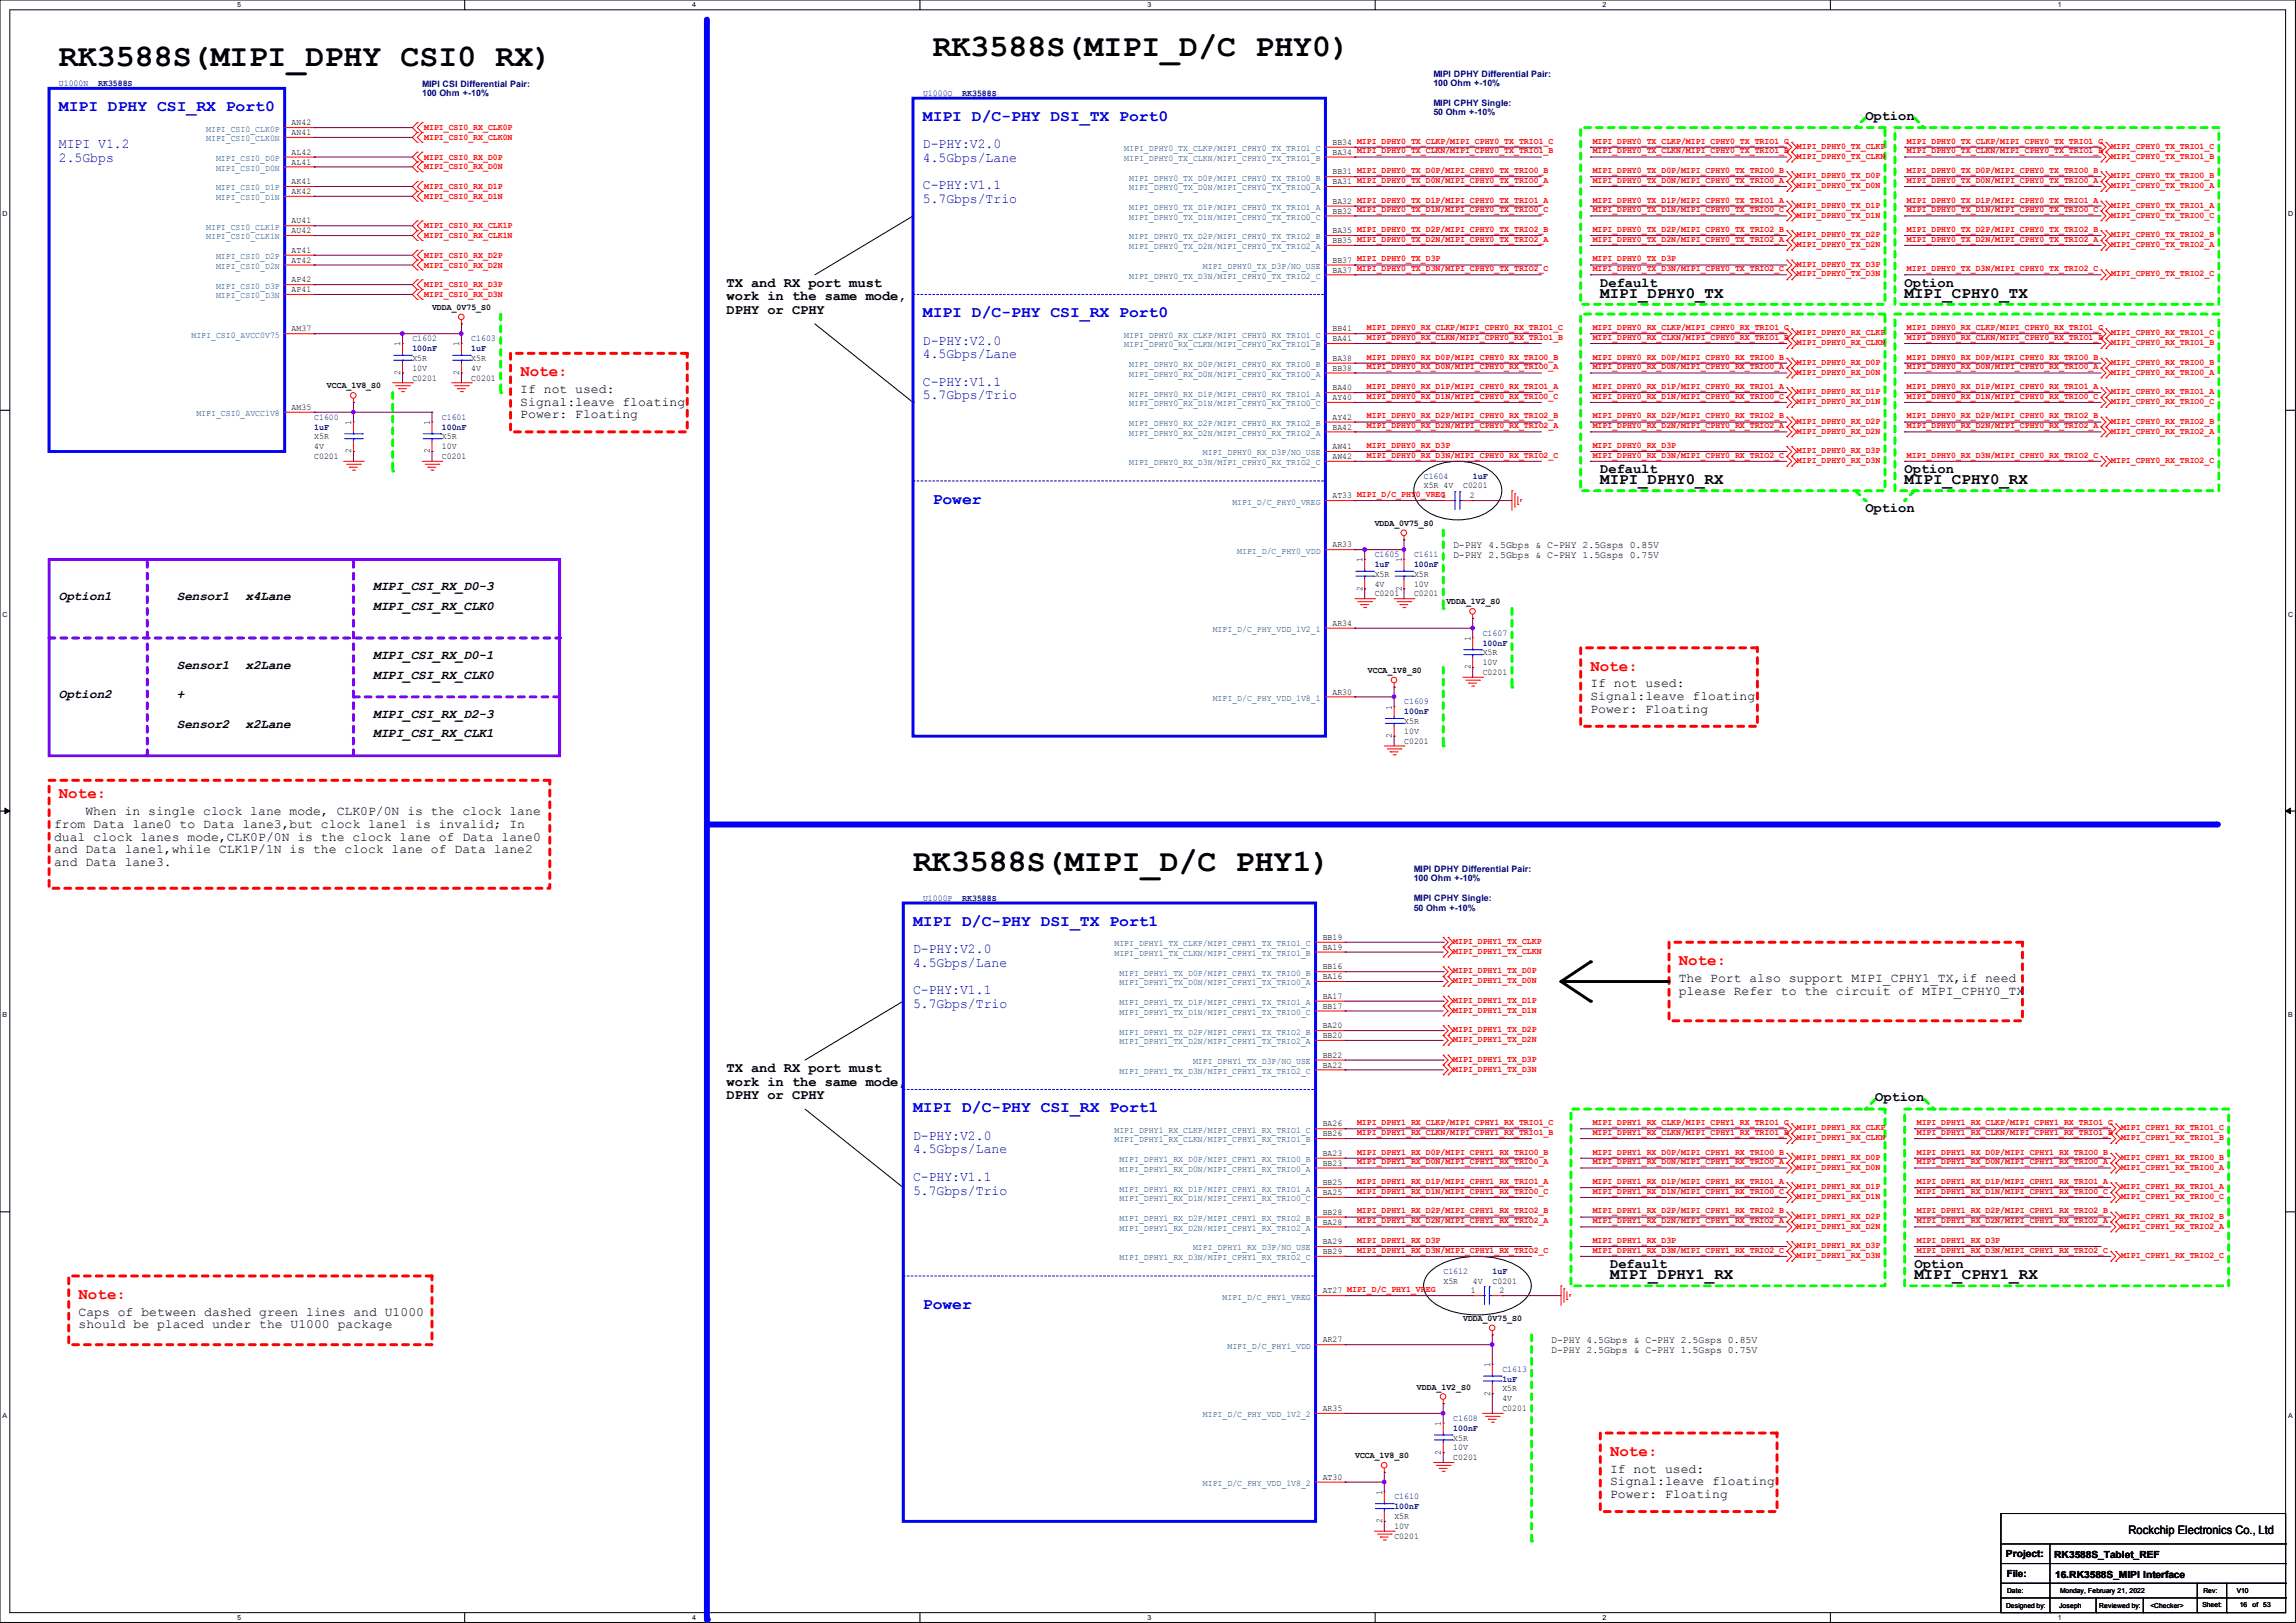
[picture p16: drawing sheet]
<svg xmlns="http://www.w3.org/2000/svg" width="297mm" height="210mm" viewBox="0 0 297 210" stroke-linecap="round" stroke-linejoin="round" font-family="sans-serif">
<defs><g id="words">
<g font-size="4.1">
<text x="7.6" y="8.5">RK3588S(MIPI_DPHY CSI0 RX)</text>
<text x="120.6" y="7.2">RK3588S(MIPI_D/C PHY0)</text>
<text x="118.1" y="112.7">RK3588S(MIPI_D/C PHY1)</text>
</g>
<g font-size="2" fill="#00f">
<text x="7.6" y="14.4">MIPI DPHY CSI_RX Port0</text>
<text x="119.4" y="15.7">MIPI D/C-PHY DSI_TX Port0</text>
<text x="119.4" y="41.1">MIPI D/C-PHY CSI_RX Port0</text>
<text x="120.6" y="65.2">Power</text>
<text x="118.1" y="119.8">MIPI D/C-PHY DSI_TX Port1</text>
<text x="118.1" y="143.9">MIPI D/C-PHY CSI_RX Port1</text>
<text x="119.4" y="169.3">Power</text>
</g>
<g font-size="2">
<text x="207" y="38.5">MIPI_DPHY0_TX</text>
<text x="246.4" y="38.5">MIPI_CPHY0_TX</text>
<text x="207" y="62.7">MIPI_DPHY0_RX</text>
<text x="246.4" y="62.7">MIPI_CPHY0_RX</text>
<text x="208.3" y="165.5">MIPI_DPHY1_RX</text>
<text x="247.6" y="165.5">MIPI_CPHY1_RX</text>
</g>
<g font-size="2" fill="#f00">
<text x="67.3" y="48.7">Note:</text>
<text x="205.7" y="86.8">Note:</text>
<text x="7.6" y="103.3">Note:</text>
<text x="217.2" y="124.9">Note:</text>
<text x="10.2" y="168.1">Note:</text>
<text x="208.3" y="188.4">Note:</text>
</g>
<g font-size="1.8">
<text x="241.3" y="15.5">Option</text>
<text x="94" y="37.1">TX and RX port must</text>
<text x="94" y="38.9">work in the same mode,</text>
<text x="94" y="40.6">DPHY or CPHY</text>
<text x="207" y="37.1">Default</text>
<text x="246.4" y="37.1">Option</text>
<text x="207" y="61.2">Default</text>
<text x="246.4" y="61.2">Option</text>
<text x="241.3" y="66.3">Option</text>
<text x="94" y="138.7">TX and RX port must</text>
<text x="94" y="140.5">work in the same mode,</text>
<text x="94" y="142.2">DPHY or CPHY</text>
<text x="242.6" y="142.5">Option</text>
<text x="208.3" y="164.1">Default</text>
<text x="247.6" y="164.1">Option</text>
</g>
<g font-size="1.8" fill="#00f">
<text x="7.6" y="19.2">MIPI V1.2</text>
<text x="7.6" y="21">2.5Gbps</text>
<text x="119.4" y="19.2">D-PHY:V2.0</text>
<text x="119.4" y="21">4.5Gbps/Lane</text>
<text x="119.4" y="24.5">C-PHY:V1.1</text>
<text x="119.4" y="26.3">5.7Gbps/Trio</text>
<text x="119.4" y="44.6">D-PHY:V2.0</text>
<text x="119.4" y="46.4">4.5Gbps/Lane</text>
<text x="119.4" y="49.9">C-PHY:V1.1</text>
<text x="119.4" y="51.7">5.7Gbps/Trio</text>
<text x="118.1" y="123.3">D-PHY:V2.0</text>
<text x="118.1" y="125.1">4.5Gbps/Lane</text>
<text x="118.1" y="128.7">C-PHY:V1.1</text>
<text x="118.1" y="130.4">5.7Gbps/Trio</text>
<text x="118.1" y="147.4">D-PHY:V2.0</text>
<text x="118.1" y="149.2">4.5Gbps/Lane</text>
<text x="118.1" y="152.8">C-PHY:V1.1</text>
<text x="118.1" y="154.6">5.7Gbps/Trio</text>
</g>
<g font-size="1.7">
<text x="67.3" y="50.8">If not used:</text>
<text x="67.3" y="52.5">Signal:leave floating</text>
<text x="67.3" y="54.1">Power: Floating</text>
<text x="7.6" y="77.6">Option1</text>
<text x="22.9" y="77.6">Sensor1</text>
<text x="31.7" y="77.6">x4Lane</text>
<text x="48.3" y="76.4">MIPI_CSI_RX_D0-3</text>
<text x="48.3" y="78.9">MIPI_CSI_RX_CLK0</text>
<text x="22.9" y="86.5">Sensor1</text>
<text x="31.7" y="86.5">x2Lane</text>
<text x="48.3" y="85.3">MIPI_CSI_RX_D0-1</text>
<text x="48.3" y="87.8">MIPI_CSI_RX_CLK0</text>
<text x="205.7" y="88.9">If not used:</text>
<text x="7.6" y="90.3">Option2</text>
<text x="22.9" y="90.3">+</text>
<text x="22.9" y="94.1">Sensor2</text>
<text x="31.7" y="94.1">x2Lane</text>
<text x="48.3" y="92.9">MIPI_CSI_RX_D2-3</text>
<text x="48.3" y="95.4">MIPI_CSI_RX_CLK1</text>
<text x="205.7" y="90.6">Signal:leave floating</text>
<text x="205.7" y="92.2">Power: Floating</text>
<text x="7" y="107.1">from Data lane0 to Data lane3,but clock lane1 is invalid; In</text>
<text x="11" y="105.5">When in single clock lane mode, CLK0P/0N is the clock lane</text>
<text x="7" y="108.8">dual clock lanes mode,CLK0P/0N is the clock lane of Data lane0</text>
<text x="7" y="110.4">and Data lane1,while CLK1P/1N is the clock lane of Data lane2</text>
<text x="7" y="112.1">and Data lane3.</text>
<text x="217.2" y="127">The Port also support MIPI_CPHY1_TX,if need</text>
<text x="217.2" y="128.7">please Refer to the circuit of MIPI_CPHY0_TX</text>
<text x="10.2" y="170.2">Caps of between dashed green lines and U1000</text>
<text x="10.2" y="171.9">should be placed under the U1000 package</text>
<text x="208.3" y="190.5">If not used:</text>
<text x="208.3" y="192.2">Signal:leave floating</text>
<text x="208.3" y="193.8">Power: Floating</text>
</g>
<text font-size="1.5" x="275.3" y="198.5">Rockchip Electronics Co., Ltd</text>
<g font-size="1.3">
<text x="188" y="70.9">D-PHY 4.5Gbps &amp; C-PHY 2.5Gsps 0.85V</text>
<text x="188" y="72.2">D-PHY 2.5Gbps &amp; C-PHY 1.5Gsps 0.75V</text>
<text x="200.7" y="173.8">D-PHY 4.5Gbps &amp; C-PHY 2.5Gsps 0.85V</text>
<text x="200.7" y="175">D-PHY 2.5Gbps &amp; C-PHY 1.5Gsps 0.75V</text>
<text x="259.5" y="201.5">Project:</text>
<text x="265.7" y="201.6">RK3588S_Tablet_REF</text>
<text x="259.6" y="204">File:</text>
<text x="265.8" y="204.1">16.RK3588S_MIPI Interface</text>
</g>
<g font-size="1.1" fill="#000080">
<text x="7.6" y="11.1">U1000N</text>
<text x="12.7" y="11.1">RK3588S</text>
<text x="54.6" y="11.2">MIPI CSI Differential Pair:</text>
<text x="185.4" y="9.9">MIPI DPHY Differential Pair:</text>
<text x="185.4" y="11.1">100 Ohm +-10%</text>
<text x="54.6" y="12.4">100 Ohm +-10%</text>
<text x="119.4" y="12.4">U1000O</text>
<text x="124.5" y="12.4">RK3588S</text>
<text x="185.4" y="13.8">MIPI CPHY Single:</text>
<text x="185.4" y="14.9">50 Ohm +-10%</text>
<text x="53.3" y="44.2">C1602</text>
<text x="53.3" y="45.4">100nF</text>
<text x="61" y="44.2">C1603</text>
<text x="61" y="45.4">1uF</text>
<text x="40.6" y="54.3">C1600</text>
<text x="40.6" y="55.6">1uF</text>
<text x="57.2" y="54.3">C1601</text>
<text x="57.2" y="55.6">100nF</text>
<text x="184.2" y="61.9">C1604</text>
<text x="190.5" y="61.9">1uF</text>
<text x="177.8" y="72.1">C1605</text>
<text x="177.8" y="73.4">1uF</text>
<text x="182.9" y="72.1">C1611</text>
<text x="182.9" y="73.4">100nF</text>
<text x="191.8" y="82.3">C1607</text>
<text x="191.8" y="83.5">100nF</text>
<text x="181.6" y="91.1">C1609</text>
<text x="181.6" y="92.4">100nF</text>
<text x="182.9" y="112.8">MIPI DPHY Differential Pair:</text>
<text x="119.4" y="116.5">U1000P</text>
<text x="124.5" y="116.5">RK3588S</text>
<text x="182.9" y="116.6">MIPI CPHY Single:</text>
<text x="182.9" y="117.8">50 Ohm +-10%</text>
<text x="182.9" y="114">100 Ohm +-10%</text>
<text x="186.7" y="164.8">C1612</text>
<text x="193.1" y="164.8">1uF</text>
<text x="194.3" y="177.5">C1613</text>
<text x="194.3" y="178.8">1uF</text>
<text x="188" y="183.9">C1608</text>
<text x="188" y="185.1">100nF</text>
<text x="180.4" y="194">C1610</text>
<text x="180.4" y="195.3">100nF</text>
</g>
<g font-size="1.1" fill="#004080">
<text x="26.7" y="17">MIPI_CSI0_CLK0P</text>
<text x="26.7" y="18.3">MIPI_CSI0_CLK0N</text>
<text x="27.9" y="20.8">MIPI_CSI0_D0P</text>
<text x="27.9" y="22.1">MIPI_CSI0_D0N</text>
<text x="145.4" y="19.6">MIPI_DPHY0_TX_CLKP/MIPI_CPHY0_TX_TRIO1_C</text>
<text x="145.4" y="20.8">MIPI_DPHY0_TX_CLKN/MIPI_CPHY0_TX_TRIO1_B</text>
<text x="146.1" y="23.4">MIPI_DPHY0_TX_D0P/MIPI_CPHY0_TX_TRIO0_B</text>
<text x="26.7" y="29.7">MIPI_CSI0_CLK1P</text>
<text x="27.9" y="24.6">MIPI_CSI0_D1P</text>
<text x="27.9" y="25.9">MIPI_CSI0_D1N</text>
<text x="146.1" y="24.6">MIPI_DPHY0_TX_D0N/MIPI_CPHY0_TX_TRIO0_A</text>
<text x="146.1" y="27.2">MIPI_DPHY0_TX_D1P/MIPI_CPHY0_TX_TRIO1_A</text>
<text x="146.1" y="28.4">MIPI_DPHY0_TX_D1N/MIPI_CPHY0_TX_TRIO0_C</text>
<text x="26.7" y="31">MIPI_CSI0_CLK1N</text>
<text x="27.9" y="33.5">MIPI_CSI0_D2P</text>
<text x="27.9" y="34.8">MIPI_CSI0_D2N</text>
<text x="146.1" y="31">MIPI_DPHY0_TX_D2P/MIPI_CPHY0_TX_TRIO2_B</text>
<text x="146.1" y="32.3">MIPI_DPHY0_TX_D2N/MIPI_CPHY0_TX_TRIO2_A</text>
<text x="155.6" y="34.8">MIPI_DPHY0_TX_D3P/NO_USE</text>
<text x="27.9" y="37.3">MIPI_CSI0_D3P</text>
<text x="27.9" y="38.6">MIPI_CSI0_D3N</text>
<text x="146.1" y="36.1">MIPI_DPHY0_TX_D3N/MIPI_CPHY0_TX_TRIO2_C</text>
<text x="24.8" y="43.7">MIPI_CSI0_AVCC0V75</text>
<text x="145.4" y="43.7">MIPI_DPHY0_RX_CLKP/MIPI_CPHY0_RX_TRIO1_C</text>
<text x="145.4" y="45">MIPI_DPHY0_RX_CLKN/MIPI_CPHY0_RX_TRIO1_B</text>
<text x="146.1" y="47.5">MIPI_DPHY0_RX_D0P/MIPI_CPHY0_RX_TRIO0_B</text>
<text x="25.4" y="53.8">MIPI_CSI0_AVCC1V8</text>
<text x="146.1" y="48.8">MIPI_DPHY0_RX_D0N/MIPI_CPHY0_RX_TRIO0_A</text>
<text x="146.1" y="51.3">MIPI_DPHY0_RX_D1P/MIPI_CPHY0_RX_TRIO1_A</text>
<text x="146.1" y="52.6">MIPI_DPHY0_RX_D1N/MIPI_CPHY0_RX_TRIO0_C</text>
<text x="146.1" y="55.1">MIPI_DPHY0_RX_D2P/MIPI_CPHY0_RX_TRIO2_B</text>
<text x="146.1" y="56.4">MIPI_DPHY0_RX_D2N/MIPI_CPHY0_RX_TRIO2_A</text>
<text x="155.6" y="58.9">MIPI_DPHY0_RX_D3P/NO_USE</text>
<text x="146.1" y="60.2">MIPI_DPHY0_RX_D3N/MIPI_CPHY0_RX_TRIO2_C</text>
<text x="159.4" y="65.3">MIPI_D/C_PHY0_VREG</text>
<text x="160" y="71.6">MIPI_D/C_PHY0_VDD</text>
<text x="156.9" y="81.8">MIPI_D/C_PHY_VDD_1V2_1</text>
<text x="156.9" y="90.7">MIPI_D/C_PHY_VDD_1V8_1</text>
<text x="144.2" y="123.7">MIPI_DPHY1_TX_CLKN/MIPI_CPHY1_TX_TRIO1_B</text>
<text x="144.2" y="122.4">MIPI_DPHY1_TX_CLKP/MIPI_CPHY1_TX_TRIO1_C</text>
<text x="144.8" y="127.5">MIPI_DPHY1_TX_D0N/MIPI_CPHY1_TX_TRIO0_A</text>
<text x="144.8" y="126.2">MIPI_DPHY1_TX_D0P/MIPI_CPHY1_TX_TRIO0_B</text>
<text x="144.8" y="131.3">MIPI_DPHY1_TX_D1N/MIPI_CPHY1_TX_TRIO0_C</text>
<text x="144.8" y="130">MIPI_DPHY1_TX_D1P/MIPI_CPHY1_TX_TRIO1_A</text>
<text x="144.8" y="135.1">MIPI_DPHY1_TX_D2N/MIPI_CPHY1_TX_TRIO2_A</text>
<text x="144.8" y="133.9">MIPI_DPHY1_TX_D2P/MIPI_CPHY1_TX_TRIO2_B</text>
<text x="154.3" y="137.7">MIPI_DPHY1_TX_D3P/NO_USE</text>
<text x="144.8" y="138.9">MIPI_DPHY1_TX_D3N/MIPI_CPHY1_TX_TRIO2_C</text>
<text x="144.2" y="147.8">MIPI_DPHY1_RX_CLKN/MIPI_CPHY1_RX_TRIO1_B</text>
<text x="144.2" y="146.6">MIPI_DPHY1_RX_CLKP/MIPI_CPHY1_RX_TRIO1_C</text>
<text x="144.8" y="150.4">MIPI_DPHY1_RX_D0P/MIPI_CPHY1_RX_TRIO0_B</text>
<text x="144.8" y="155.4">MIPI_DPHY1_RX_D1N/MIPI_CPHY1_RX_TRIO0_C</text>
<text x="144.8" y="154.2">MIPI_DPHY1_RX_D1P/MIPI_CPHY1_RX_TRIO1_A</text>
<text x="144.8" y="151.6">MIPI_DPHY1_RX_D0N/MIPI_CPHY1_RX_TRIO0_A</text>
<text x="144.8" y="159.3">MIPI_DPHY1_RX_D2N/MIPI_CPHY1_RX_TRIO2_A</text>
<text x="144.8" y="158">MIPI_DPHY1_RX_D2P/MIPI_CPHY1_RX_TRIO2_B</text>
<text x="154.3" y="161.8">MIPI_DPHY1_RX_D3P/NO_USE</text>
<text x="144.8" y="163.1">MIPI_DPHY1_RX_D3N/MIPI_CPHY1_RX_TRIO2_C</text>
<text x="158.1" y="168.1">MIPI_D/C_PHY1_VREG</text>
<text x="158.8" y="174.5">MIPI_D/C_PHY1_VDD</text>
<text x="155.6" y="183.4">MIPI_D/C_PHY_VDD_1V2_2</text>
<text x="155.6" y="192.3">MIPI_D/C_PHY_VDD_1V8_2</text>
</g>
<g font-size="1.1">
<text x="37.7" y="16.2">AN42</text>
<text x="37.7" y="17.5">AN41</text>
<text x="37.7" y="20">AL42</text>
<text x="37.7" y="21.3">AL41</text>
<text x="37.7" y="23.8">AK41</text>
<text x="172.4" y="18.8">BB34 MIPI_DPHY0_TX_CLKP/MIPI_CPHY0_TX_TRIO1_C</text>
<text x="172.4" y="20">BA34 MIPI_DPHY0_TX_CLKN/MIPI_CPHY0_TX_TRIO1_B</text>
<text x="172.4" y="22.6">BB31 MIPI_DPHY0_TX_D0P/MIPI_CPHY0_TX_TRIO0_B</text>
<text x="172.4" y="23.8">BA31 MIPI_DPHY0_TX_D0N/MIPI_CPHY0_TX_TRIO0_A</text>
<text x="37.7" y="25.1">AK42</text>
<text x="37.7" y="28.9">AU41</text>
<text x="172.4" y="26.4">BA32 MIPI_DPHY0_TX_D1P/MIPI_CPHY0_TX_TRIO1_A</text>
<text x="172.4" y="27.6">BB32 MIPI_DPHY0_TX_D1N/MIPI_CPHY0_TX_TRIO0_C</text>
<text x="37.7" y="30.2">AU42</text>
<text x="37.7" y="32.7">AT41</text>
<text x="37.7" y="34">AT42</text>
<text x="172.4" y="30.2">BA35 MIPI_DPHY0_TX_D2P/MIPI_CPHY0_TX_TRIO2_B</text>
<text x="172.4" y="31.5">BB35 MIPI_DPHY0_TX_D2N/MIPI_CPHY0_TX_TRIO2_A</text>
<text x="172.4" y="34">BB37 MIPI_DPHY0_TX_D3P</text>
<text x="172.4" y="35.3">BA37 MIPI_DPHY0_TX_D3N/MIPI_CPHY0_TX_TRIO2_C</text>
<text x="37.7" y="36.5">AP42</text>
<text x="37.7" y="37.8">AP41</text>
<text x="55.9" y="40.1">VDDA_0V75_S0</text>
<text x="37.7" y="42.9">AM37</text>
<text x="51.8" y="44.8" transform="rotate(-90 51.8 44.8)">1</text>
<text x="53.3" y="46.7">X5R</text>
<text x="53.3" y="48">10V</text>
<text x="59.4" y="44.8" transform="rotate(-90 59.4 44.8)">1</text>
<text x="61" y="46.7">X5R</text>
<text x="61" y="48">4V</text>
<text x="172.4" y="42.9">BB41</text>
<text x="172.4" y="44.2">BA41</text>
<text x="172.4" y="46.7">BA38</text>
<text x="172.4" y="48">BB38</text>
<text x="37.7" y="53">AM35</text>
<text x="42.3" y="50.2">VCCA_1V8_S0</text>
<text x="51.8" y="48.5" transform="rotate(-90 51.8 48.5)">2</text>
<text x="53.3" y="49.2">C0201</text>
<text x="59.4" y="48.5" transform="rotate(-90 59.4 48.5)">2</text>
<text x="61" y="49.2">C0201</text>
<text x="172.4" y="50.5">BA40</text>
<text x="172.4" y="51.8">AY40</text>
<text x="40.6" y="59.4">C0201</text>
<text x="40.6" y="56.9">X5R</text>
<text x="40.6" y="58.1">4V</text>
<text x="45.4" y="58.7" transform="rotate(-90 45.4 58.7)">2</text>
<text x="45.4" y="55" transform="rotate(-90 45.4 55)">1</text>
<text x="55.6" y="58.7" transform="rotate(-90 55.6 58.7)">2</text>
<text x="55.6" y="55" transform="rotate(-90 55.6 55)">1</text>
<text x="57.2" y="59.4">C0201</text>
<text x="57.2" y="56.9">X5R</text>
<text x="57.2" y="58.1">10V</text>
<text x="172.4" y="54.3">AY42</text>
<text x="172.4" y="55.6">BA42</text>
<text x="172.4" y="58.1">AW41</text>
<text x="172.4" y="59.4">AW42</text>
<text x="172.4" y="64.5">AT33 MIPI_D/C_PHY0_VREG1</text>
<text x="184.2" y="63.2">X5R 4V</text>
<text x="189.3" y="63.2">C0201</text>
<text x="190.1" y="64.5">2</text>
<text x="172.4" y="70.8">AR33</text>
<text x="177.8" y="68">VDDA_0V75_S0</text>
<text x="176.2" y="76.4" transform="rotate(-90 176.2 76.4)">2</text>
<text x="176.2" y="72.7" transform="rotate(-90 176.2 72.7)">1</text>
<text x="177.8" y="77.2">C0201</text>
<text x="177.8" y="74.6">X5R</text>
<text x="177.8" y="75.9">4V</text>
<text x="181.3" y="76.4" transform="rotate(-90 181.3 76.4)">2</text>
<text x="181.3" y="72.7" transform="rotate(-90 181.3 72.7)">1</text>
<text x="182.9" y="77.2">C0201</text>
<text x="182.9" y="74.6">X5R</text>
<text x="182.9" y="75.9">10V</text>
<text x="172.4" y="81">AR34</text>
<text x="187.1" y="78.2">VDDA_1V2_S0</text>
<text x="190.2" y="82.9" transform="rotate(-90 190.2 82.9)">1</text>
<text x="172.4" y="89.9">AR30</text>
<text x="176.9" y="87.1">VCCA_1V8_S0</text>
<text x="190.2" y="86.6" transform="rotate(-90 190.2 86.6)">2</text>
<text x="191.8" y="87.3">C0201</text>
<text x="191.8" y="84.8">X5R</text>
<text x="191.8" y="86.1">10V</text>
<text x="180" y="95.5" transform="rotate(-90 180 95.5)">2</text>
<text x="180" y="91.8" transform="rotate(-90 180 91.8)">1</text>
<text x="181.6" y="93.7">X5R</text>
<text x="181.6" y="95">10V</text>
<text x="181.6" y="96.2">C0201</text>
<text x="171.1" y="122.9">BA19</text>
<text x="171.1" y="121.6">BB19</text>
<text x="171.1" y="125.4">BB16</text>
<text x="171.1" y="126.7">BA16</text>
<text x="171.1" y="130.5">BB17</text>
<text x="171.1" y="129.2">BA17</text>
<text x="171.1" y="134.3">BB20</text>
<text x="171.1" y="133.1">BA20</text>
<text x="171.1" y="136.9">BB22</text>
<text x="171.1" y="138.1">BA22</text>
<text x="171.1" y="147">BB26</text>
<text x="171.1" y="145.8">BA26</text>
<text x="171.1" y="149.6">BA23</text>
<text x="171.1" y="154.6">BA25</text>
<text x="171.1" y="153.4">BB25</text>
<text x="171.1" y="150.8">BB23</text>
<text x="171.1" y="158.5">BA28</text>
<text x="171.1" y="157.2">BB28</text>
<text x="171.1" y="161">BA29</text>
<text x="171.1" y="167.3">AT27 MIPI_D/C_PHY1_VREG</text>
<text x="171.1" y="162.3">BB29</text>
<text x="186.7" y="166.1">X5R</text>
<text x="190.3" y="167.3">1</text>
<text x="190.5" y="166.1">4V</text>
<text x="193.1" y="166.1">C0201</text>
<text x="194" y="167.3">2</text>
<text x="171.1" y="173.7">AR27</text>
<text x="189.3" y="170.9">VDDA_0V75_S0</text>
<text x="183.3" y="179.8">VDDA_1V2_S0</text>
<text x="192.7" y="176.9" transform="rotate(-90 192.7 176.9)">1</text>
<text x="171.1" y="182.6">AR35</text>
<text x="186.4" y="184.5" transform="rotate(-90 186.4 184.5)">1</text>
<text x="192.7" y="180.6" transform="rotate(-90 192.7 180.6)">2</text>
<text x="194.3" y="182.6">C0201</text>
<text x="194.3" y="180">X5R</text>
<text x="194.3" y="181.3">4V</text>
<text x="171.1" y="191.5">AT30</text>
<text x="175.3" y="188.7">VCCA_1V8_S0</text>
<text x="186.4" y="188.2" transform="rotate(-90 186.4 188.2)">2</text>
<text x="188" y="188.9">C0201</text>
<text x="188" y="186.4">X5R</text>
<text x="188" y="187.7">10V</text>
<text x="178.8" y="197.1" transform="rotate(-90 178.8 197.1)">2</text>
<text x="178.8" y="193.4" transform="rotate(-90 178.8 193.4)">1</text>
<text x="180.4" y="196.6">X5R</text>
<text x="180.4" y="197.8">10V</text>
<text x="180.4" y="199.1">C0201</text>
</g>
<g font-size="1.1" fill="#f00">
<text x="54.9" y="16.8">MIPI_CSI0_RX_CLK0P</text>
<text x="54.9" y="18.1">MIPI_CSI0_RX_CLK0N</text>
<text x="54.9" y="20.7">MIPI_CSI0_RX_D0P</text>
<text x="54.9" y="21.9">MIPI_CSI0_RX_D0N</text>
<text x="206" y="18.6">MIPI_DPHY0_TX_CLKP/MIPI_CPHY0_TX_TRIO1_C</text>
<text x="206" y="19.9">MIPI_DPHY0_TX_CLKN/MIPI_CPHY0_TX_TRIO1_B</text>
<text x="206" y="22.4">MIPI_DPHY0_TX_D0P/MIPI_CPHY0_TX_TRIO0_B</text>
<text x="206" y="23.7">MIPI_DPHY0_TX_D0N/MIPI_CPHY0_TX_TRIO0_A</text>
<text x="232.4" y="23.1">MIPI_DPHY0_TX_D0P</text>
<text x="232.4" y="20.5">MIPI_DPHY0_TX_CLKN</text>
<text x="232.4" y="19.3">MIPI_DPHY0_TX_CLKP</text>
<text x="246.7" y="18.6">MIPI_DPHY0_TX_CLKP/MIPI_CPHY0_TX_TRIO1_C</text>
<text x="246.7" y="19.9">MIPI_DPHY0_TX_CLKN/MIPI_CPHY0_TX_TRIO1_B</text>
<text x="246.7" y="22.4">MIPI_DPHY0_TX_D0P/MIPI_CPHY0_TX_TRIO0_B</text>
<text x="246.7" y="23.7">MIPI_DPHY0_TX_D0N/MIPI_CPHY0_TX_TRIO0_A</text>
<text x="273.1" y="23.1">MIPI_CPHY0_TX_TRIO0_B</text>
<text x="273.1" y="20.5">MIPI_CPHY0_TX_TRIO1_B</text>
<text x="273.1" y="19.3">MIPI_CPHY0_TX_TRIO1_C</text>
<text x="54.9" y="24.5">MIPI_CSI0_RX_D1P</text>
<text x="54.9" y="25.7">MIPI_CSI0_RX_D1N</text>
<text x="54.9" y="29.5">MIPI_CSI0_RX_CLK1P</text>
<text x="206" y="26.2">MIPI_DPHY0_TX_D1P/MIPI_CPHY0_TX_TRIO1_A</text>
<text x="206" y="27.5">MIPI_DPHY0_TX_D1N/MIPI_CPHY0_TX_TRIO0_C</text>
<text x="232.4" y="24.3">MIPI_DPHY0_TX_D0N</text>
<text x="232.4" y="28.2">MIPI_DPHY0_TX_D1N</text>
<text x="232.4" y="26.9">MIPI_DPHY0_TX_D1P</text>
<text x="246.7" y="26.2">MIPI_DPHY0_TX_D1P/MIPI_CPHY0_TX_TRIO1_A</text>
<text x="246.7" y="27.5">MIPI_DPHY0_TX_D1N/MIPI_CPHY0_TX_TRIO0_C</text>
<text x="273.1" y="24.3">MIPI_CPHY0_TX_TRIO0_A</text>
<text x="273.1" y="28.2">MIPI_CPHY0_TX_TRIO0_C</text>
<text x="273.1" y="26.9">MIPI_CPHY0_TX_TRIO1_A</text>
<text x="54.9" y="33.4">MIPI_CSI0_RX_D2P</text>
<text x="54.9" y="34.6">MIPI_CSI0_RX_D2N</text>
<text x="54.9" y="30.8">MIPI_CSI0_RX_CLK1N</text>
<text x="206" y="33.8">MIPI_DPHY0_TX_D3P</text>
<text x="206" y="35.1">MIPI_DPHY0_TX_D3N/MIPI_CPHY0_TX_TRIO2_C</text>
<text x="206" y="30">MIPI_DPHY0_TX_D2P/MIPI_CPHY0_TX_TRIO2_B</text>
<text x="206" y="31.3">MIPI_DPHY0_TX_D2N/MIPI_CPHY0_TX_TRIO2_A</text>
<text x="232.4" y="32">MIPI_DPHY0_TX_D2N</text>
<text x="232.4" y="30.7">MIPI_DPHY0_TX_D2P</text>
<text x="232.4" y="35.8">MIPI_DPHY0_TX_D3N</text>
<text x="232.4" y="34.5">MIPI_DPHY0_TX_D3P</text>
<text x="246.7" y="35.1">MIPI_DPHY0_TX_D3N/MIPI_CPHY0_TX_TRIO2_C</text>
<text x="246.7" y="30">MIPI_DPHY0_TX_D2P/MIPI_CPHY0_TX_TRIO2_B</text>
<text x="246.7" y="31.3">MIPI_DPHY0_TX_D2N/MIPI_CPHY0_TX_TRIO2_A</text>
<text x="273.1" y="32">MIPI_CPHY0_TX_TRIO2_A</text>
<text x="273.1" y="30.7">MIPI_CPHY0_TX_TRIO2_B</text>
<text x="273.1" y="35.8">MIPI_CPHY0_TX_TRIO2_C</text>
<text x="54.9" y="37.2">MIPI_CSI0_RX_D3P</text>
<text x="54.9" y="38.4">MIPI_CSI0_RX_D3N</text>
<text x="176.8" y="42.7">MIPI_DPHY0_RX_CLKP/MIPI_CPHY0_RX_TRIO1_C</text>
<text x="176.8" y="44">MIPI_DPHY0_RX_CLKN/MIPI_CPHY0_RX_TRIO1_B</text>
<text x="176.8" y="46.5">MIPI_DPHY0_RX_D0P/MIPI_CPHY0_RX_TRIO0_B</text>
<text x="176.8" y="47.8">MIPI_DPHY0_RX_D0N/MIPI_CPHY0_RX_TRIO0_A</text>
<text x="206" y="42.7">MIPI_DPHY0_RX_CLKP/MIPI_CPHY0_RX_TRIO1_C</text>
<text x="206" y="44">MIPI_DPHY0_RX_CLKN/MIPI_CPHY0_RX_TRIO1_B</text>
<text x="206" y="46.5">MIPI_DPHY0_RX_D0P/MIPI_CPHY0_RX_TRIO0_B</text>
<text x="206" y="47.8">MIPI_DPHY0_RX_D0N/MIPI_CPHY0_RX_TRIO0_A</text>
<text x="232.4" y="47.2">MIPI_DPHY0_RX_D0P</text>
<text x="232.4" y="43.4">MIPI_DPHY0_RX_CLKP</text>
<text x="232.4" y="44.7">MIPI_DPHY0_RX_CLKN</text>
<text x="246.7" y="42.7">MIPI_DPHY0_RX_CLKP/MIPI_CPHY0_RX_TRIO1_C</text>
<text x="246.7" y="44">MIPI_DPHY0_RX_CLKN/MIPI_CPHY0_RX_TRIO1_B</text>
<text x="246.7" y="46.5">MIPI_DPHY0_RX_D0P/MIPI_CPHY0_RX_TRIO0_B</text>
<text x="246.7" y="47.8">MIPI_DPHY0_RX_D0N/MIPI_CPHY0_RX_TRIO0_A</text>
<text x="273.1" y="43.4">MIPI_CPHY0_RX_TRIO1_C</text>
<text x="273.1" y="44.7">MIPI_CPHY0_RX_TRIO1_B</text>
<text x="273.1" y="47.2">MIPI_CPHY0_RX_TRIO0_B</text>
<text x="176.8" y="50.3">MIPI_DPHY0_RX_D1P/MIPI_CPHY0_RX_TRIO1_A</text>
<text x="176.8" y="51.6">MIPI_DPHY0_RX_D1N/MIPI_CPHY0_RX_TRIO0_C</text>
<text x="206" y="50.3">MIPI_DPHY0_RX_D1P/MIPI_CPHY0_RX_TRIO1_A</text>
<text x="206" y="51.6">MIPI_DPHY0_RX_D1N/MIPI_CPHY0_RX_TRIO0_C</text>
<text x="232.4" y="51">MIPI_DPHY0_RX_D1P</text>
<text x="232.4" y="52.3">MIPI_DPHY0_RX_D1N</text>
<text x="232.4" y="48.5">MIPI_DPHY0_RX_D0N</text>
<text x="246.7" y="50.3">MIPI_DPHY0_RX_D1P/MIPI_CPHY0_RX_TRIO1_A</text>
<text x="246.7" y="51.6">MIPI_DPHY0_RX_D1N/MIPI_CPHY0_RX_TRIO0_C</text>
<text x="273.1" y="48.5">MIPI_CPHY0_RX_TRIO0_A</text>
<text x="273.1" y="51">MIPI_CPHY0_RX_TRIO1_A</text>
<text x="273.1" y="52.3">MIPI_CPHY0_RX_TRIO0_C</text>
<text x="176.8" y="54.1">MIPI_DPHY0_RX_D2P/MIPI_CPHY0_RX_TRIO2_B</text>
<text x="176.8" y="55.4">MIPI_DPHY0_RX_D2N/MIPI_CPHY0_RX_TRIO2_A</text>
<text x="176.8" y="58">MIPI_DPHY0_RX_D3P</text>
<text x="176.8" y="59.2">MIPI_DPHY0_RX_D3N/MIPI_CPHY0_RX_TRIO2_C</text>
<text x="206" y="54.1">MIPI_DPHY0_RX_D2P/MIPI_CPHY0_RX_TRIO2_B</text>
<text x="206" y="55.4">MIPI_DPHY0_RX_D2N/MIPI_CPHY0_RX_TRIO2_A</text>
<text x="206" y="58">MIPI_DPHY0_RX_D3P</text>
<text x="206" y="59.2">MIPI_DPHY0_RX_D3N/MIPI_CPHY0_RX_TRIO2_C</text>
<text x="232.4" y="54.8">MIPI_DPHY0_RX_D2P</text>
<text x="232.4" y="56.1">MIPI_DPHY0_RX_D2N</text>
<text x="232.4" y="58.6">MIPI_DPHY0_RX_D3P</text>
<text x="232.4" y="59.9">MIPI_DPHY0_RX_D3N</text>
<text x="246.7" y="54.1">MIPI_DPHY0_RX_D2P/MIPI_CPHY0_RX_TRIO2_B</text>
<text x="246.7" y="55.4">MIPI_DPHY0_RX_D2N/MIPI_CPHY0_RX_TRIO2_A</text>
<text x="246.7" y="59.2">MIPI_DPHY0_RX_D3N/MIPI_CPHY0_RX_TRIO2_C</text>
<text x="273.1" y="54.8">MIPI_CPHY0_RX_TRIO2_B</text>
<text x="273.1" y="56.1">MIPI_CPHY0_RX_TRIO2_A</text>
<text x="273.1" y="59.9">MIPI_CPHY0_RX_TRIO2_C</text>
<text x="188" y="125.9">MIPI_DPHY1_TX_D0P</text>
<text x="188" y="123.4">MIPI_DPHY1_TX_CLKN</text>
<text x="188" y="122.1">MIPI_DPHY1_TX_CLKP</text>
<text x="188" y="127.2">MIPI_DPHY1_TX_D0N</text>
<text x="188" y="131">MIPI_DPHY1_TX_D1N</text>
<text x="188" y="129.8">MIPI_DPHY1_TX_D1P</text>
<text x="188" y="134.8">MIPI_DPHY1_TX_D2N</text>
<text x="188" y="133.6">MIPI_DPHY1_TX_D2P</text>
<text x="188" y="137.4">MIPI_DPHY1_TX_D3P</text>
<text x="188" y="138.6">MIPI_DPHY1_TX_D3N</text>
<text x="175.5" y="145.6">MIPI_DPHY1_RX_CLKP/MIPI_CPHY1_RX_TRIO1_C</text>
<text x="175.5" y="146.9">MIPI_DPHY1_RX_CLKN/MIPI_CPHY1_RX_TRIO1_B</text>
<text x="175.5" y="149.4">MIPI_DPHY1_RX_D0P/MIPI_CPHY1_RX_TRIO0_B</text>
<text x="206" y="145.6">MIPI_DPHY1_RX_CLKP/MIPI_CPHY1_RX_TRIO1_C</text>
<text x="206" y="146.9">MIPI_DPHY1_RX_CLKN/MIPI_CPHY1_RX_TRIO1_B</text>
<text x="206" y="149.4">MIPI_DPHY1_RX_D0P/MIPI_CPHY1_RX_TRIO0_B</text>
<text x="232.4" y="147.5">MIPI_DPHY1_RX_CLKN</text>
<text x="232.4" y="146.3">MIPI_DPHY1_RX_CLKP</text>
<text x="247.9" y="145.6">MIPI_DPHY1_RX_CLKP/MIPI_CPHY1_RX_TRIO1_C</text>
<text x="247.9" y="146.9">MIPI_DPHY1_RX_CLKN/MIPI_CPHY1_RX_TRIO1_B</text>
<text x="247.9" y="149.4">MIPI_DPHY1_RX_D0P/MIPI_CPHY1_RX_TRIO0_B</text>
<text x="274.4" y="146.3">MIPI_CPHY1_RX_TRIO1_C</text>
<text x="274.4" y="147.5">MIPI_CPHY1_RX_TRIO1_B</text>
<text x="175.5" y="150.7">MIPI_DPHY1_RX_D0N/MIPI_CPHY1_RX_TRIO0_A</text>
<text x="175.5" y="153.2">MIPI_DPHY1_RX_D1P/MIPI_CPHY1_RX_TRIO1_A</text>
<text x="175.5" y="154.5">MIPI_DPHY1_RX_D1N/MIPI_CPHY1_RX_TRIO0_C</text>
<text x="206" y="150.7">MIPI_DPHY1_RX_D0N/MIPI_CPHY1_RX_TRIO0_A</text>
<text x="206" y="153.2">MIPI_DPHY1_RX_D1P/MIPI_CPHY1_RX_TRIO1_A</text>
<text x="206" y="154.5">MIPI_DPHY1_RX_D1N/MIPI_CPHY1_RX_TRIO0_C</text>
<text x="232.4" y="151.3">MIPI_DPHY1_RX_D0N</text>
<text x="232.4" y="150.1">MIPI_DPHY1_RX_D0P</text>
<text x="232.4" y="155.2">MIPI_DPHY1_RX_D1N</text>
<text x="232.4" y="153.9">MIPI_DPHY1_RX_D1P</text>
<text x="247.9" y="150.7">MIPI_DPHY1_RX_D0N/MIPI_CPHY1_RX_TRIO0_A</text>
<text x="247.9" y="153.2">MIPI_DPHY1_RX_D1P/MIPI_CPHY1_RX_TRIO1_A</text>
<text x="247.9" y="154.5">MIPI_DPHY1_RX_D1N/MIPI_CPHY1_RX_TRIO0_C</text>
<text x="274.4" y="150.1">MIPI_CPHY1_RX_TRIO0_B</text>
<text x="274.4" y="151.3">MIPI_CPHY1_RX_TRIO0_A</text>
<text x="274.4" y="155.2">MIPI_CPHY1_RX_TRIO0_C</text>
<text x="274.4" y="153.9">MIPI_CPHY1_RX_TRIO1_A</text>
<text x="175.5" y="157">MIPI_DPHY1_RX_D2P/MIPI_CPHY1_RX_TRIO2_B</text>
<text x="175.5" y="158.3">MIPI_DPHY1_RX_D2N/MIPI_CPHY1_RX_TRIO2_A</text>
<text x="175.5" y="160.8">MIPI_DPHY1_RX_D3P</text>
<text x="206" y="157">MIPI_DPHY1_RX_D2P/MIPI_CPHY1_RX_TRIO2_B</text>
<text x="206" y="158.3">MIPI_DPHY1_RX_D2N/MIPI_CPHY1_RX_TRIO2_A</text>
<text x="206" y="160.8">MIPI_DPHY1_RX_D3P</text>
<text x="232.4" y="159">MIPI_DPHY1_RX_D2N</text>
<text x="232.4" y="157.7">MIPI_DPHY1_RX_D2P</text>
<text x="232.4" y="161.5">MIPI_DPHY1_RX_D3P</text>
<text x="247.9" y="157">MIPI_DPHY1_RX_D2P/MIPI_CPHY1_RX_TRIO2_B</text>
<text x="247.9" y="158.3">MIPI_DPHY1_RX_D2N/MIPI_CPHY1_RX_TRIO2_A</text>
<text x="247.9" y="160.8">MIPI_DPHY1_RX_D3P</text>
<text x="274.4" y="159">MIPI_CPHY1_RX_TRIO2_A</text>
<text x="274.4" y="157.7">MIPI_CPHY1_RX_TRIO2_B</text>
<text x="175.5" y="162.1">MIPI_DPHY1_RX_D3N/MIPI_CPHY1_RX_TRIO2_C</text>
<text x="206" y="162.1">MIPI_DPHY1_RX_D3N/MIPI_CPHY1_RX_TRIO2_C</text>
<text x="232.4" y="162.8">MIPI_DPHY1_RX_D3N</text>
<text x="247.9" y="162.1">MIPI_DPHY1_RX_D3N/MIPI_CPHY1_RX_TRIO2_C</text>
<text x="274.4" y="162.8">MIPI_CPHY1_RX_TRIO2_C</text>
</g>
<g font-size=".9">
<text x="30.7" y=".9">5</text>
<text x="89.5" y=".9">4</text>
<text x="148.4" y=".9">3</text>
<text x="207.3" y=".9">2</text>
<text x="266.2" y=".9">1</text>
<text x=".3" y="28">D</text>
<text x="296" y="28">D</text>
<text x=".3" y="79.8">C</text>
<text x="296" y="79.8">C</text>
<text x=".3" y="131.7">B</text>
<text x="296" y="131.7">B</text>
<text x=".3" y="183.5">A</text>
<text x="296" y="183.5">A</text>
<text x="30.7" y="209.6">5</text>
<text x="89.5" y="209.6">4</text>
<text x="148.4" y="209.6">3</text>
<text x="207.3" y="209.6">2</text>
<text x="259.5" y="208.1">Designed by:</text>
<text x="259.6" y="206.2">Date:</text>
<text x="266.2" y="209.6">1</text>
<text x="266.3" y="208.1">Joseph</text>
<text x="266.5" y="206.2">Monday, February 21, 2022</text>
<text x="271.6" y="208.1">Reviewed by:</text>
<text x="278.2" y="208.1">&lt;Checker&gt;</text>
<text x="284.9" y="207.9">Sheet:</text>
<text x="285" y="206.2">Rev:</text>
<text x="289.3" y="206.2">V10</text>
<text x="289.7" y="207.9">16</text>
<text x="291.4" y="207.9">of 53</text>
</g>
</g></defs>
<path d="M0 0h296.9v209.9h-296.9zM1.3 1.3h294.4v207.4h-294.4z" fill="none" stroke="#000" stroke-width=".13"/>
<g fill="#fff">
<path d="M30.7 .1h.5v1h-.5z"/>
<path d="M30.7 208.8h.5v1h-.5z"/>
</g>
<path d="M60.1 0v1.3M60.1 208.7v1.2" fill="none" stroke="#000" stroke-width=".13"/>
<g fill="#fff">
<path d="M89.5 .1h.5v1h-.5z"/>
<path d="M89.5 208.8h.5v1h-.5z"/>
</g>
<path d="M119 0v1.3M119 208.7v1.2" fill="none" stroke="#000" stroke-width=".13"/>
<g fill="#fff">
<path d="M148.4 .1h.5v1h-.5z"/>
<path d="M148.4 208.8h.5v1h-.5z"/>
</g>
<path d="M177.9 0v1.3M177.9 208.7v1.2" fill="none" stroke="#000" stroke-width=".13"/>
<g fill="#fff">
<path d="M207.3 .1h.5v1h-.5z"/>
<path d="M207.3 208.8h.5v1h-.5z"/>
</g>
<path d="M236.8 0v1.3M236.8 208.7v1.2" fill="none" stroke="#000" stroke-width=".13"/>
<g fill="#fff">
<path d="M266.2 .1h.5v1h-.5z"/>
<path d="M266.2 208.8h.5v1h-.5z"/>
<path d="M.3 27.2h.7v1h-.7z"/>
<path d="M296 27.2h.6v1h-.6z"/>
<path d="M.3 79h.7v1h-.7z"/>
<path d="M296 79h.6v1h-.6z"/>
</g>
<path d="M0 53.1h1.3M295.7 53.1h1.2" fill="none" stroke="#000" stroke-width=".13"/>
<g fill="#fff">
<path d="M.3 130.9h.6v1h-.6z"/>
<path d="M296 130.9h.6v1h-.6z"/>
</g>
<path d="M0 104.9h1.3M295.7 104.9h1.2" fill="none" stroke="#000" stroke-width=".13"/>
<path d="M.6 104.6l.7 .3-.7 .4zM295.7 104.9l.6-.3v.7z" fill="#000" stroke="#000" stroke-width=".13"/>
<g fill="#fff">
<path d="M.3 182.7h.6v1h-.6z"/>
<path d="M296 182.7h.5v1h-.5z"/>
</g>
<path d="M0 156.8h1.3M295.7 156.8h1.2" fill="none" stroke="#000" stroke-width=".13"/>
<path d="M6.3 72.4h66.1v25.4h-66.1z" fill="none" stroke="#8000ff" stroke-width=".38"/>
<path d="M6.3 82.5h66.1" fill="none" stroke="#8000ff" stroke-width=".38" stroke-dasharray=".8 .8"/>
<circle cx="72.4" cy="82.5" r=".19" fill="#8000ff" stroke-dasharray=".8 .8"/>
<path d="M45.7 97.8v-25.4" fill="none" stroke="#8000ff" stroke-width=".38" stroke-dasharray=".8 .8"/>
<circle cx="45.7" cy="72.4" r=".19" fill="#8000ff" stroke-dasharray=".8 .8"/>
<path d="M72.4 90.2h-26.7" fill="none" stroke="#8000ff" stroke-width=".38" stroke-dasharray=".8 .8"/>
<circle cx="45.7" cy="90.2" r=".19" fill="#8000ff" stroke-dasharray=".8 .8"/>
<path d="M19 97.8v-25.4" fill="none" stroke="#8000ff" stroke-width=".38" stroke-dasharray=".8 .8"/>
<circle cx="19" cy="72.4" r=".19" fill="#8000ff" stroke-dasharray=".8 .8"/>
<path d="M204.5 16.5h39.3v22.9h-39.3zM241.3 15.2l-1.3 1.3M245.1 16.5h41.9v22.9h-41.9z" fill="none" stroke="#0f0" stroke-width=".38" stroke-dasharray=".8 .8"/>
<circle cx="240" cy="16.5" r=".19" fill="#0f0" stroke-dasharray=".8 .8"/>
<path d="M247.6 15.2l1.3 1.3" fill="none" stroke="#0f0" stroke-width=".38" stroke-dasharray=".8 .8"/>
<circle cx="248.9" cy="16.5" r=".19" fill="#0f0" stroke-dasharray=".8 .8"/>
<path d="M204.5 40.6h39.3v22.9h-39.3zM245.1 40.6h41.9v22.9h-41.9z" fill="none" stroke="#0f0" stroke-width=".38" stroke-dasharray=".8 .8"/>
<path d="M91.4 2.5v207" fill="none" stroke="#00f" stroke-width=".76"/>
<circle cx="91.4" cy="209.5" r=".38" fill="#00f"/>
<path d="M91.4 106.7h195.4" fill="none" stroke="#00f" stroke-width=".76"/>
<circle cx="286.8" cy="106.7" r=".38" fill="#00f"/>
<path d="M203.2 143.5h40.6v22.9h-40.6zM242.6 142.2l-1.3 1.3M246.4 143.5h41.9v22.9h-41.9z" fill="none" stroke="#0f0" stroke-width=".38" stroke-dasharray=".8 .8"/>
<circle cx="241.3" cy="143.5" r=".19" fill="#0f0" stroke-dasharray=".8 .8"/>
<path d="M248.9 142.2l1.3 1.3" fill="none" stroke="#0f0" stroke-width=".38" stroke-dasharray=".8 .8"/>
<circle cx="250.2" cy="143.5" r=".19" fill="#0f0" stroke-dasharray=".8 .8"/>
<path d="M204.5 83.8h22.8v10.2h-22.8zM6.3 101h64.8v13.9h-64.8zM207 185.4h22.9v10.2h-22.9z" fill="none" stroke="#f00" stroke-width=".38" stroke-dasharray=".8 .8"/>
<path d="M50.8 50.8v10.2" fill="none" stroke="#0f0" stroke-width=".38" stroke-dasharray=".8 .8"/>
<circle cx="50.8" cy="61" r=".19" fill="#0f0" stroke-dasharray=".8 .8"/>
<path d="M64.8 40.6v10.2" fill="none" stroke="#0f0" stroke-width=".38" stroke-dasharray=".8 .8"/>
<circle cx="64.8" cy="50.8" r=".19" fill="#0f0" stroke-dasharray=".8 .8"/>
<path d="M186.7 68.6v10.1" fill="none" stroke="#0f0" stroke-width=".38" stroke-dasharray=".8 .8"/>
<circle cx="186.7" cy="78.7" r=".19" fill="#0f0" stroke-dasharray=".8 .8"/>
<path d="M195.6 78.7v10.2" fill="none" stroke="#0f0" stroke-width=".38" stroke-dasharray=".8 .8"/>
<circle cx="195.6" cy="88.9" r=".19" fill="#0f0" stroke-dasharray=".8 .8"/>
<path d="M186.7 86.4v10.1" fill="none" stroke="#0f0" stroke-width=".38" stroke-dasharray=".8 .8"/>
<circle cx="186.7" cy="96.5" r=".19" fill="#0f0" stroke-dasharray=".8 .8"/>
<path d="M198.1 172.7v26.7" fill="none" stroke="#0f0" stroke-width=".38" stroke-dasharray=".8 .8"/>
<circle cx="198.1" cy="199.4" r=".19" fill="#0f0" stroke-dasharray=".8 .8"/>
<path d="M66 45.7h22.9v10.2h-22.9zM215.9 121.9h45.7v10.2h-45.7zM8.9 165.1h47v8.9h-47z" fill="none" stroke="#f00" stroke-width=".38" stroke-dasharray=".8 .8"/>
<path d="M201.9 127h14M201.9 127l3.8 2.5M205.7 124.5l-3.8 2.5" fill="none" stroke="#000" stroke-width=".38"/>
<g fill="#000">
<circle cx="201.9" cy="127" r=".19"/>
<circle cx="205.7" cy="124.5" r=".19"/>
<circle cx="205.7" cy="129.5" r=".19"/>
</g>
<path d="M118.1 27.9h.1M118.1 27.9l-12.7 7.7M105.4 41.9l12.7 10.2M118.1 52.1h.1M116.8 129.5h.1M116.8 129.5l-12.7 7.7M104.1 143.5l12.7 10.2M116.8 153.7h.1" fill="none" stroke="#000" stroke-width=".13"/>
<path d="M247.6 63.5l-1.2 1.3" fill="none" stroke="#0f0" stroke-width=".38" stroke-dasharray=".8 .8"/>
<circle cx="246.4" cy="64.8" r=".19" fill="#0f0" stroke-dasharray=".8 .8"/>
<path d="M240 63.5l1.3 1.3" fill="none" stroke="#0f0" stroke-width=".38" stroke-dasharray=".8 .8"/>
<circle cx="241.3" cy="64.8" r=".19" fill="#0f0" stroke-dasharray=".8 .8"/>
<g fill="none" stroke="#000" stroke-width=".13">
<path d="M183.7 61.6a7.4 7.4 0 0 1 7.7-1.4 3.8 3.8 0 0 1 2.9 3.3 3.8 3.8 0 0 1-2.9 3.2 7.8 7.8 0 0 1-7.2-.8 2.86 2.86 0 0 1-.5-4.3zM184.9 164.6a8.6 8.6 0 0 1 6.2-2 9.1 9.1 0 0 1 6.2 2 2.34 2.34 0 0 1 0 3.5 8.6 8.6 0 0 1-6.2 2 9.1 9.1 0 0 1-6.2-2 2.34 2.34 0 0 1 0-3.5zM258.8 195.8h36.9v12.9h-36.9zM258.8 199.8h36.9M265.2 199.8v8.9M295.7 199.8h.1M258.8 202.3h36.9M258.8 204.9h36.9M258.8 206.8h36.9M265.2 208.7h.1M271.1 208.7h.1M271.1 206.8v1.9"/>
<path d="M277.2 208.7h.1M277.2 206.8v1.9M284.2 208.7h.1M284.2 204.9v3.8M288 208.7h.1M288 204.9v3.8M295.7 202.3h.1M295.7 204.9h.1M295.7 206.8h.1"/>
</g>
<g fill="none" stroke="#f00" stroke-width=".13">
<path d="M36.8 16.5h3.8M36.8 17.8h3.8M40.6 16.5h.1M40.6 17.8h.1M54 15.9h.1M54 17.1h.1M54 18.4h.1M54 19.7h.1M54 15.9l-.7 .6 .7 .6M54 17.1l-.7 .7 .7 .6M54 19.7l-.7 .6 .7 .7M54.6 17.1h.1"/>
<path d="M54.6 15.9h.1M54.6 18.4h.1M54.6 19.7h.1M54.6 15.9l-.6 .6 .6 .6M54.6 17.1l-.6 .7 .6 .6M54.6 19.7l-.6 .6 .6 .7M171.4 19h3.9M175.3 19h.1M231.1 19.7h.1M231.1 18.4h.1M231.1 19.7l.7 .6-.7 .7M231.1 18.4l.7 .6-.7 .7"/>
<path d="M231.8 19.7h.1M231.8 18.4h.1M231.8 19.7l.6 .6-.6 .7M231.8 18.4l.6 .6-.6 .7M271.8 19.7h.1M271.8 18.4h.1M271.8 19.7l.6 .6-.6 .7M271.8 18.4l.6 .6-.6 .7M272.4 19.7h.1M272.4 18.4h.1M272.4 19.7l.6 .6-.6 .7M272.4 18.4l.6 .6-.6 .7"/>
<path d="M36.8 20.3h3.8M36.8 24.1h3.8M36.8 30.5h3.8M36.8 34.3h3.8M36.8 21.6h3.8M36.8 25.4h3.8M36.8 29.2h3.8M36.8 33h3.8M36.8 36.8h3.8M36.8 38.1h3.8M40.6 20.3h.1M40.6 21.6h.1"/>
<path d="M40.6 24.1h.1M40.6 25.4h.1M40.6 29.2h.1M40.6 30.5h.1M40.6 33h.1M40.6 34.3h.1M40.6 36.8h.1M40.6 38.1h.1M54 21h.1M54 22.2h.1M54 23.5h.1M54 24.8h.1"/>
<path d="M54 26h.1M54 36.2h.1M54 37.5h.1M54 38.7h.1M54 32.4h.1M54 33.7h.1M54 34.9h.1M54 28.6h.1M54 29.8h.1M54 31.1h.1M54 21l-.7 .6 .7 .6M54 23.5l-.7 .6 .7 .7"/>
<path d="M54 24.8l-.7 .6 .7 .6M54 36.2l-.7 .6 .7 .7M54 37.5l-.7 .6 .7 .6M54 32.4l-.7 .6 .7 .7M54 33.7l-.7 .6 .7 .6M54 28.6l-.7 .6 .7 .6M54 29.8l-.7 .7 .7 .6M54.6 21h.1M54.6 22.2h.1M54.6 24.8h.1M54.6 23.5h.1M54.6 26h.1"/>
<path d="M54.6 37.5h.1M54.6 36.2h.1M54.6 38.7h.1M54.6 33.7h.1M54.6 32.4h.1M54.6 34.9h.1M54.6 29.8h.1M54.6 28.6h.1M54.6 31.1h.1M54.6 21l-.6 .6 .6 .6M54.6 23.5l-.6 .6 .6 .7M54.6 24.8l-.6 .6 .6 .6"/>
<path d="M54.6 36.2l-.6 .6 .6 .7M54.6 37.5l-.6 .6 .6 .6M54.6 32.4l-.6 .6 .6 .7M54.6 33.7l-.6 .6 .6 .6M54.6 28.6l-.6 .6 .6 .6M54.6 29.8l-.6 .7 .6 .6M171.4 20.3h3.9M171.4 22.9h3.9M171.4 24.1h3.9M171.4 26.7h3.9M171.4 27.9h3.9M171.4 30.5h3.9"/>
<path d="M171.4 31.7h3.9M171.4 34.3h3.9M171.4 35.6h3.9M175.3 20.3h.1M175.3 22.9h.1M175.3 24.1h.1M175.3 26.7h.1M175.3 27.9h.1M175.3 30.5h.1M175.3 31.7h.1M175.3 34.3h.1M175.3 35.6h.1"/>
<path d="M231.1 24.8h.1M231.1 23.5h.1M231.1 22.2h.1M231.1 28.6h.1M231.1 27.3h.1M231.1 26h.1M231.1 21h.1M231.1 32.4h.1M231.1 31.1h.1M231.1 29.8h.1M231.1 36.2h.1M231.1 34.9h.1"/>
<path d="M231.1 33.7h.1M231.1 23.5l.7 .6-.7 .7M231.1 22.2l.7 .7-.7 .6M231.1 27.3l.7 .6-.7 .7M231.1 26l.7 .7-.7 .6M231.1 31.1l.7 .6-.7 .7M231.1 29.8l.7 .7-.7 .6M231.1 34.9l.7 .7-.7 .6M231.1 33.7l.7 .6-.7 .6M231.8 24.8h.1M231.8 23.5h.1M231.8 22.2h.1"/>
<path d="M231.8 28.6h.1M231.8 27.3h.1M231.8 26h.1M231.8 21h.1M231.8 32.4h.1M231.8 31.1h.1M231.8 29.8h.1M231.8 36.2h.1M231.8 34.9h.1M231.8 33.7h.1M231.8 23.5l.6 .6-.6 .7M231.8 22.2l.6 .7-.6 .6"/>
<path d="M231.8 27.3l.6 .6-.6 .7M231.8 26l.6 .7-.6 .6M231.8 31.1l.6 .6-.6 .7M231.8 29.8l.6 .7-.6 .6M231.8 34.9l.6 .7-.6 .6M231.8 33.7l.6 .6-.6 .6M271.8 24.8h.1M271.8 23.5h.1M271.8 22.2h.1M271.8 28.6h.1M271.8 27.3h.1M271.8 26h.1"/>
<path d="M271.8 21h.1M271.8 32.4h.1M271.8 31.1h.1M271.8 29.8h.1M271.8 36.2h.1M271.8 34.9h.1M271.8 23.5l.6 .6-.6 .7M271.8 22.2l.6 .7-.6 .6M271.8 27.3l.6 .6-.6 .7M271.8 26l.6 .7-.6 .6M271.8 31.1l.6 .6-.6 .7M271.8 29.8l.6 .7-.6 .6"/>
<path d="M271.8 34.9l.6 .7-.6 .6M272.4 24.8h.1M272.4 23.5h.1M272.4 22.2h.1M272.4 28.6h.1M272.4 27.3h.1M272.4 26h.1M272.4 21h.1M272.4 32.4h.1M272.4 31.1h.1M272.4 29.8h.1M272.4 36.2h.1"/>
<path d="M272.4 34.9h.1M272.4 23.5l.6 .6-.6 .7M272.4 22.2l.6 .7-.6 .6M272.4 27.3l.6 .6-.6 .7M272.4 26l.6 .7-.6 .6M272.4 31.1l.6 .6-.6 .7M272.4 29.8l.6 .7-.6 .6M272.4 34.9l.6 .7-.6 .6M36.8 43.2h3.8M36.8 53.3h3.8M40.6 43.2h.1M40.6 53.3h.1"/>
<path d="M44.4 59.7h2.6M45.7 52.1h.1M45.7 54.6h.1M45.7 58.4h.1M45.7 51.6v.5M45.7 54.6v1.3M45.7 57.1v1.3M47 59.7h.1M50.8 49.5h2.5M51.2 49.9h1.8M51.6 50.3h.1M51.6 50.3h1"/>
<path d="M51.9 50.7h.3M52.1 44.4h.1M52.1 48.3h.1M52.1 44.4v1.3M52.1 47v1.3M52.2 50.7h.1M53 49.9h.1M53.3 49.5h.1M54.6 59.7h2.5M55.9 54.6h.1M55.9 58.4h.1M55.9 54.6v1.3"/>
<path d="M55.9 57.1v1.3M57.1 59.7h.1M58.4 49.5h2.6M58.8 49.9h1.8M59.2 50.3h.1M59.2 50.3h1M59.6 50.7h.2M59.7 41.9h.1M59.7 44.4h.1M59.7 48.3h.1M59.7 41.4v.5M59.7 44.4v1.3"/>
<path d="M59.7 47v1.3M59.8 50.7h.1M60.6 49.9h.1M61 49.5h.1M171.4 59.7h3.9M171.4 43.2h3.9M171.4 44.4h3.9M171.4 47h3.9M171.4 48.3h3.9M171.4 50.8h3.9M171.4 52.1h3.9M171.4 54.6h3.9"/>
<path d="M171.4 55.9h3.9M171.4 58.4h3.9M175.3 43.2h.1M175.3 44.4h.1M175.3 47h.1M175.3 48.3h.1M175.3 50.8h.1M175.3 52.1h.1M175.3 54.6h.1M175.3 55.9h.1M175.3 58.4h.1M175.3 59.7h.1"/>
<path d="M231.1 51.4h.1M231.1 50.2h.1M231.1 52.7h.1M231.1 47.6h.1M231.1 46.4h.1M231.1 48.9h.1M231.1 55.2h.1M231.1 54h.1M231.1 56.5h.1M231.1 43.8h.1M231.1 42.5h.1M231.1 45.1h.1"/>
<path d="M231.1 59.1h.1M231.1 57.8h.1M231.1 59.1l.7 .6-.7 .6M231.1 50.2l.7 .6-.7 .6M231.1 51.4l.7 .7-.7 .6M231.1 46.4l.7 .6-.7 .6M231.1 47.6l.7 .7-.7 .6M231.1 54l.7 .6-.7 .6M231.1 55.2l.7 .7-.7 .6M231.1 42.5l.7 .7-.7 .6M231.1 43.8l.7 .6-.7 .7M231.1 57.8l.7 .6-.7 .7"/>
<path d="M231.8 51.4h.1M231.8 50.2h.1M231.8 52.7h.1M231.8 47.6h.1M231.8 46.4h.1M231.8 48.9h.1M231.8 55.2h.1M231.8 54h.1M231.8 56.5h.1M231.8 43.8h.1M231.8 42.5h.1M231.8 45.1h.1"/>
<path d="M231.8 59.1h.1M231.8 57.8h.1M231.8 59.1l.6 .6-.6 .6M231.8 50.2l.6 .6-.6 .6M231.8 51.4l.6 .7-.6 .6M231.8 46.4l.6 .6-.6 .6M231.8 47.6l.6 .7-.6 .6M231.8 54l.6 .6-.6 .6M231.8 55.2l.6 .7-.6 .6M231.8 42.5l.6 .7-.6 .6M231.8 43.8l.6 .6-.6 .7M231.8 57.8l.6 .6-.6 .7"/>
<path d="M271.8 43.8h.1M271.8 42.5h.1M271.8 45.1h.1M271.8 47.6h.1M271.8 46.4h.1M271.8 48.9h.1M271.8 51.4h.1M271.8 50.2h.1M271.8 52.7h.1M271.8 55.2h.1M271.8 54h.1M271.8 56.5h.1"/>
<path d="M271.8 59.1h.1M271.8 42.5l.6 .7-.6 .6M271.8 43.8l.6 .6-.6 .7M271.8 46.4l.6 .6-.6 .6M271.8 47.6l.6 .7-.6 .6M271.8 50.2l.6 .6-.6 .6M271.8 51.4l.6 .7-.6 .6M271.8 54l.6 .6-.6 .6M271.8 55.2l.6 .7-.6 .6M271.8 59.1l.6 .6-.6 .6M272.4 43.8h.1M272.4 42.5h.1"/>
<path d="M272.4 45.1h.1M272.4 47.6h.1M272.4 46.4h.1M272.4 48.9h.1M272.4 51.4h.1M272.4 50.2h.1M272.4 52.7h.1M272.4 55.2h.1M272.4 54h.1M272.4 56.5h.1M272.4 59.1h.1M272.4 42.5l.6 .7-.6 .6"/>
<path d="M272.4 43.8l.6 .6-.6 .7M272.4 46.4l.6 .6-.6 .6M272.4 47.6l.6 .7-.6 .6M272.4 50.2l.6 .6-.6 .6M272.4 51.4l.6 .7-.6 .6M272.4 54l.6 .6-.6 .6M272.4 55.2l.6 .7-.6 .6M272.4 59.1l.6 .6-.6 .6M44.8 60.1h1.8M45.2 60.5h.1M45.2 60.5h1M45.6 60.8h.2"/>
<path d="M45.8 60.8h.1M46.6 60.1h.1M55 60.1h1.8M55.4 60.5h.1M55.4 60.5h1M55.8 60.8h.2M56 60.8h.1M56.8 60.1h.1M171.4 64.8h3.9M171.4 71.1h3.9M175.3 64.8h.1M175.3 71.1h.1"/>
<path d="M175.3 77.5h2.5M175.6 77.9h1.8M176 78.2h.1M176 78.2h1M176.4 78.6h.3M176.5 72.4h.1M176.5 76.2h.1M176.5 72.4v1.3M176.5 74.9v1.3M176.7 78.6h.1M177.4 77.9h.1M177.8 77.5h.1"/>
<path d="M180.3 77.5h2.6M180.7 77.9h1.8M181.1 78.2h.1M181.1 78.2h1M181.5 78.6h.2M181.6 69.8h.1M181.6 72.4h.1M181.6 76.2h.1M181.6 69.3v.5M181.6 72.4v1.3M181.6 74.9v1.3M181.7 78.6h.1"/>
<path d="M182.5 77.9h.1M182.9 77.5h.1M186.7 64.8h.1M186.7 64.8h1.3M189.2 64.8h1.3M190.5 64.8h.1M190.5 79.5v.5M195.6 63.5h.1M195.6 63.5v2.5M196 63.9h.1M196 63.9v1.8M196.3 65.3h.1"/>
<path d="M196.3 64.3v1M196.7 64.6h.1M196.7 64.6v.3M231.1 60.3h.1M231.8 60.3h.1M271.8 60.3h.1M272.4 60.3h.1M171.4 81.3h3.9M171.4 90.2h3.9M175.3 81.3h.1M175.3 90.2h.1M179.1 96.5h2.5"/>
<path d="M179.5 96.9h1.7M179.8 97.3h.1M179.8 97.3h1M180.2 97.7h.3M180.3 88.9h.1M180.3 91.4h.1M180.3 95.2h.1M180.3 88.4v.5M180.3 91.4v1.3M180.3 94v1.2M180.5 97.7h.1M181.2 96.9h.1"/>
<path d="M181.6 96.5h.1M189.2 87.6h2.6M189.6 88h1.8M190 88.4h.1M190 88.4h1M190.4 88.8h.2M190.5 80h.1M190.5 82.5h.1M190.5 86.4h.1M190.5 82.5v1.3M190.5 85.1v1.3M190.6 88.8h.1"/>
<path d="M191.4 88h.1M191.8 87.6h.1M170.2 123.2h3.8M170.2 121.9h3.8M170.2 127h3.8M170.2 125.7h3.8M170.2 130.8h3.8M170.2 129.5h3.8M170.2 134.6h3.8M170.2 133.3h3.8M170.2 138.4h3.8M170.2 137.2h3.8"/>
<path d="M174 123.2h.1M174 121.9h.1M174 127h.1M174 125.7h.1M174 130.8h.1M174 129.5h.1M174 134.6h.1M174 133.3h.1M174 138.4h.1M174 137.2h.1M186.7 127.6h.1M186.7 126.4h.1"/>
<path d="M186.7 125.1h.1M186.7 131.4h.1M186.7 130.2h.1M186.7 128.9h.1M186.7 123.8h.1M186.7 122.6h.1M186.7 139.1h.1M186.7 137.8h.1M186.7 121.3h.1M186.7 135.3h.1M186.7 134h.1M186.7 132.7h.1"/>
<path d="M186.7 136.5h.1M186.7 128.9l.6 .6-.6 .7M186.7 126.4l.6 .6-.6 .6M186.7 125.1l.6 .6-.6 .7M186.7 130.2l.6 .6-.6 .6M186.7 122.6l.6 .6-.6 .6M186.7 137.8l.6 .6-.6 .7M186.7 121.3l.6 .6-.6 .7M186.7 134l.6 .6-.6 .7M186.7 132.7l.6 .6-.6 .7M186.7 136.5l.6 .7-.6 .6M187.3 127.6h.1"/>
<path d="M187.3 126.4h.1M187.3 125.1h.1M187.3 131.4h.1M187.3 130.2h.1M187.3 128.9h.1M187.3 123.8h.1M187.3 122.6h.1M187.3 139.1h.1M187.3 137.8h.1M187.3 121.3h.1M187.3 135.3h.1M187.3 134h.1"/>
<path d="M187.3 132.7h.1M187.3 136.5h.1M187.3 128.9l.7 .6-.7 .7M187.3 126.4l.7 .6-.7 .6M187.3 125.1l.7 .6-.7 .7M187.3 130.2l.7 .6-.7 .6M187.3 122.6l.7 .6-.7 .6M187.3 137.8l.7 .6-.7 .7M187.3 121.3l.7 .6-.7 .7M187.3 134l.7 .6-.7 .7M187.3 132.7l.7 .6-.7 .7M187.3 136.5l.7 .7-.7 .6"/>
<path d="M170.2 147.3h3.8M170.2 146h3.8M170.2 149.9h3.8M170.2 154.9h3.8M170.2 153.7h3.8M170.2 158.7h3.8M170.2 157.5h3.8M170.2 151.1h3.8M174 147.3h.1M174 146h.1M174 149.9h.1M174 154.9h.1"/>
<path d="M174 153.7h.1M174 158.7h.1M174 157.5h.1M174 151.1h.1M231.1 151.8h.1M231.1 150.5h.1M231.1 149.2h.1M231.1 155.6h.1M231.1 154.3h.1M231.1 153h.1M231.1 148h.1M231.1 146.7h.1"/>
<path d="M231.1 145.4h.1M231.1 159.4h.1M231.1 158.1h.1M231.1 156.8h.1M231.1 150.5l.7 .6-.7 .7M231.1 149.2l.7 .7-.7 .6M231.1 154.3l.7 .6-.7 .7M231.1 153l.7 .7-.7 .6M231.1 146.7l.7 .6-.7 .7M231.1 145.4l.7 .6-.7 .7M231.1 158.1l.7 .6-.7 .7M231.1 156.8l.7 .7-.7 .6"/>
<path d="M231.8 151.8h.1M231.8 150.5h.1M231.8 149.2h.1M231.8 155.6h.1M231.8 154.3h.1M231.8 153h.1M231.8 148h.1M231.8 146.7h.1M231.8 145.4h.1M231.8 159.4h.1M231.8 158.1h.1M231.8 156.8h.1"/>
<path d="M231.8 150.5l.6 .6-.6 .7M231.8 149.2l.6 .7-.6 .6M231.8 154.3l.6 .6-.6 .7M231.8 153l.6 .7-.6 .6M231.8 146.7l.6 .6-.6 .7M231.8 145.4l.6 .6-.6 .7M231.8 158.1l.6 .6-.6 .7M231.8 156.8l.6 .7-.6 .6M273 146.7h.1M273 145.4h.1M273 148h.1M273 150.5h.1"/>
<path d="M273 149.2h.1M273 151.8h.1M273 155.6h.1M273 154.3h.1M273 153h.1M273 159.4h.1M273 158.1h.1M273 156.8h.1M273 145.4l.7 .6-.7 .7M273 146.7l.7 .6-.7 .7M273 149.2l.7 .7-.7 .6M273 150.5l.7 .6-.7 .7"/>
<path d="M273 154.3l.7 .6-.7 .7M273 153l.7 .7-.7 .6M273 158.1l.7 .6-.7 .7M273 156.8l.7 .7-.7 .6M273.7 146.7h.1M273.7 145.4h.1M273.7 148h.1M273.7 150.5h.1M273.7 149.2h.1M273.7 151.8h.1M273.7 155.6h.1M273.7 154.3h.1"/>
<path d="M273.7 153h.1M273.7 159.4h.1M273.7 158.1h.1M273.7 156.8h.1M273.7 145.4l.6 .6-.6 .7M273.7 146.7l.6 .6-.6 .7M273.7 149.2l.6 .7-.6 .6M273.7 150.5l.6 .6-.6 .7M273.7 154.3l.6 .6-.6 .7M273.7 153l.6 .7-.6 .6M273.7 158.1l.6 .6-.6 .7M273.7 156.8l.6 .7-.6 .6"/>
<path d="M170.2 167.6h3.8M170.2 162.6h3.8M170.2 161.3h3.8M170.2 174h3.8M174 167.6h.1M174 162.6h.1M174 161.3h.1M174 174h.1M190.5 167.6h.1M190.5 167.6h1.3M193 172.7h.1M193 176.5h.1"/>
<path d="M193 172.2v.5M193 176.5v1.3M193 179.1v1.2M193 167.6h1.3M194.3 167.6h.1M201.9 166.4h.1M201.9 166.4v2.5M202.3 166.8h.1M202.3 166.8v1.7M202.7 168.1h.1M202.7 167.1v1M203.1 167.5h.1"/>
<path d="M203.1 167.5v.3M231.1 163.2h.1M231.1 161.9h.1M231.1 160.7h.1M231.1 161.9l.7 .7-.7 .6M231.1 160.7l.7 .6-.7 .6M231.8 163.2h.1M231.8 161.9h.1M231.8 160.7h.1M231.8 161.9l.6 .7-.6 .6M231.8 160.7l.6 .6-.6 .6M273 163.2h.1"/>
<path d="M273 161.9h.1M273 161.9l.7 .7-.7 .6M273.7 163.2h.1M273.7 161.9h.1M273.7 161.9l.6 .7-.6 .6M170.2 182.9h3.8M170.2 191.8h3.8M174 182.9h.1M174 191.8h.1M177.8 198.1h2.5M178.2 198.5h1.8M178.6 198.9h.1"/>
<path d="M178.6 198.9h1M178.9 199.3h.3M179.1 190.5h.1M179.1 193h.1M179.1 196.8h.1M179.1 190v.5M179.1 193v1.3M179.1 195.6v1.2M179.2 199.3h.1M180 198.5h.1M180.3 198.1h.1M185.4 189.2h2.6"/>
<path d="M185.8 189.6h1.8M186.2 190h.1M186.2 190h1M186.6 190.4h.2M186.7 181.6h.1M186.7 184.1h.1M186.7 188h.1M186.7 181.1v.5M186.7 184.1v1.3M186.7 186.7v1.3M186.8 190.4h.1M187.6 189.6h.1"/>
<path d="M188 189.2h.1M191.8 182.9h2.5M192.2 183.3h1.7M192.5 183.6h.1M192.5 183.6h1M192.9 184h.3M193 180.3h.1M193.2 184h.1M193.9 183.3h.1M194.3 182.9h.1"/>
<circle cx="45.7" cy="51.2" r=".36"/>
<circle cx="59.7" cy="41" r=".36"/>
<circle cx="181.6" cy="68.9" r=".36"/>
<circle cx="190.5" cy="79.1" r=".36"/>
<circle cx="180.3" cy="88" r=".36"/>
<circle cx="193" cy="171.8" r=".36"/>
<circle cx="179" cy="189.6" r=".36"/>
<circle cx="186.7" cy="180.7" r=".36"/>
</g>
<g fill="none" stroke="#00f" stroke-width=".13">
<path d="M44.6 56.8h2.3M44.6 56.1h2.3M45.7 56.1h.1M45.7 56.8h.1M45.7 55.9v.2M45.7 56.8v.3M46.9 56.8h.1M46.9 56.1h.1M50.9 46.6h2.3M50.9 46h2.3M52.1 46h.1M52.1 46.6h.1"/>
<path d="M52.1 45.7v.3M52.1 46.6v.4M53.2 46.6h.1M53.2 46h.1M54.7 56.8h2.3M54.7 56.1h2.3M55.9 56.1h.1M55.9 56.8h.1M55.9 55.9v.2M55.9 56.8v.3M57 56.8h.1M57 56.1h.1"/>
<path d="M58.5 46.6h2.3M58.5 46h2.3M59.7 46h.1M59.7 46.6h.1M59.7 45.7v.3M59.7 46.6v.4M60.8 46.6h.1M60.8 46h.1M175.4 74.5h2.3M175.4 73.9h2.3M176.5 73.9h.1M176.5 74.5h.1"/>
<path d="M176.5 73.7v.2M176.5 74.5v.4M177.7 74.5h.1M177.7 73.9h.1M180.5 74.5h2.3M180.5 73.9h2.3M181.6 73.9h.1M181.6 74.5h.1M181.6 73.7v.2M181.6 74.5v.4M182.8 74.5h.1M182.8 73.9h.1"/>
<path d="M188 64.8h.2M188.2 64.8h.1M188.2 63.6h.1M188.2 63.6v2.3M188.8 63.6h.1M188.8 64.8h.1M188.8 64.8h.4M188.8 63.6v2.3M179.2 93.6h2.3M179.2 93h2.3M180.3 93h.1M180.3 93.6h.1"/>
<path d="M180.3 92.7v.3M180.3 93.6v.4M181.5 93.6h.1M181.5 93h.1M189.4 84.7h2.2M189.4 84.1h2.2M190.5 84.1h.1M190.5 84.7h.1M190.5 83.8v.3M190.5 84.7v.4M191.6 84.7h.1M191.6 84.1h.1"/>
<path d="M191.8 167.6h.2M191.9 178.7h2.3M191.9 178.1h2.3M192 167.6h.1M192 166.5h.1M192 166.5v2.3M192.7 166.5h.1M192.7 167.6h.1M192.7 167.6h.3M192.7 166.5v2.3M193 178.1h.1M193 178.7h.1"/>
<path d="M193 177.8v.3M193 178.7v.4M194.2 178.7h.1M194.2 178.1h.1M177.9 195.2h2.3M177.9 194.6h2.3M179.1 194.6h.1M179.1 195.2h.1M179.1 194.3v.3M179.1 195.2v.4M180.2 195.2h.1M180.2 194.6h.1"/>
<path d="M185.5 186.3h2.3M185.5 185.7h2.3M186.7 185.7h.1M186.7 186.3h.1M186.7 185.4v.3M186.7 186.3v.4M187.8 186.3h.1M187.8 185.7h.1"/>
</g>
<path d="M6.3 11.4h30.5v47h-30.5zM118.1 12.7h53.3v82.5h-53.3zM116.8 116.8h53.4v80h-53.4z" fill="none" stroke="#00f" stroke-width=".38"/>
<path d="M118.1 38.1h53.3M171.4 38.1h.1M118.1 62.2h53.3M171.4 62.2h.1M116.8 141h53.4M170.2 141h.1M116.8 165.1h53.4M170.2 165.1h.1" fill="none" stroke="#00f" stroke-width=".13" stroke-dasharray=".3 .3"/>
<g fill="none" stroke="#800040" stroke-width=".13">
<path d="M40.6 16.5h.1M40.6 17.8h.1M40.6 16.5h12.7M40.6 17.8h12.7M175.3 19h.1M175.3 19h24.1M205.7 19h.1M205.7 19h25.4M246.4 19h.1M246.4 19h25.4M40.6 21.6h.1M40.6 24.1h.1"/>
<path d="M40.6 20.3h.1M40.6 25.4h.1M40.6 29.2h.1M40.6 30.5h.1M40.6 33h.1M40.6 34.3h.1M40.6 36.8h.1M40.6 38.1h.1M40.6 21.6h12.7M40.6 24.1h12.7M40.6 20.3h12.7M40.6 25.4h12.7"/>
<path d="M40.6 29.2h12.7M40.6 30.5h12.7M40.6 33h12.7M40.6 34.3h12.7M40.6 36.8h12.7M40.6 38.1h12.7M175.3 34.3h.1M175.3 35.6h.1M175.3 30.5h.1M175.3 31.7h.1M175.3 20.3h.1M175.3 26.7h.1"/>
<path d="M175.3 27.9h.1M175.3 22.9h.1M175.3 24.1h.1M175.3 24.1h24.1M175.3 20.3h24.1M175.3 30.5h24.1M175.3 34.3h24.1M175.3 35.6h24.1M175.3 31.7h24.1M175.3 26.7h24.1M175.3 27.9h24.1M175.3 22.9h24.1"/>
<path d="M205.7 34.3h.1M205.7 35.6h.1M205.7 30.5h.1M205.7 31.7h.1M205.7 20.3h.1M205.7 26.7h.1M205.7 27.9h.1M205.7 22.9h.1M205.7 24.1h.1M205.7 24.1h25.4M205.7 20.3h25.4M205.7 30.5h25.4"/>
<path d="M205.7 34.3h25.4M205.7 35.6h25.4M205.7 31.7h25.4M205.7 26.7h25.4M205.7 27.9h25.4M205.7 22.9h25.4M246.4 35.6h.1M246.4 30.5h.1M246.4 31.7h.1M246.4 20.3h.1M246.4 26.7h.1M246.4 27.9h.1"/>
<path d="M246.4 22.9h.1M246.4 24.1h.1M246.4 24.1h25.4M246.4 20.3h25.4M246.4 30.5h25.4M246.4 35.6h25.4M246.4 31.7h25.4M246.4 26.7h25.4M246.4 27.9h25.4M246.4 22.9h25.4M40.6 43.2h.1M40.6 53.3h.1"/>
<path d="M40.6 43.2h19.1M40.6 53.3h15.3M45.7 53.3h.1M45.7 58.4h.1M45.7 52.1h.1M45.7 52.1v2.5M45.7 58.4v1.3M52.1 43.2h.1M52.1 48.3h.1M52.1 43.2v1.2M52.1 48.3v1.2M55.9 53.3h.1"/>
<path d="M55.9 58.4h.1M55.9 53.3v1.3M55.9 58.4v1.3M59.7 41.9h.1M59.7 43.2h.1M59.7 48.3h.1M59.7 41.9v2.5M59.7 48.3v1.2M175.3 43.2h.1M175.3 44.4h.1M175.3 47h.1M175.3 48.3h.1"/>
<path d="M175.3 50.8h.1M175.3 52.1h.1M175.3 54.6h.1M175.3 55.9h.1M175.3 58.4h.1M175.3 59.7h.1M175.3 43.2h24.1M175.3 44.4h24.1M175.3 47h24.1M175.3 48.3h24.1M175.3 50.8h24.1M175.3 52.1h24.1"/>
<path d="M175.3 54.6h24.1M175.3 55.9h24.1M175.3 58.4h24.1M175.3 59.7h24.1M205.7 43.2h.1M205.7 44.4h.1M205.7 47h.1M205.7 48.3h.1M205.7 50.8h.1M205.7 52.1h.1M205.7 54.6h.1M205.7 55.9h.1"/>
<path d="M205.7 58.4h.1M205.7 59.7h.1M205.7 43.2h25.4M205.7 44.4h25.4M205.7 47h25.4M205.7 48.3h25.4M205.7 50.8h25.4M205.7 52.1h25.4M205.7 54.6h25.4M205.7 55.9h25.4M205.7 58.4h25.4M205.7 59.7h25.4"/>
<path d="M246.4 43.2h.1M246.4 44.4h.1M246.4 47h.1M246.4 48.3h.1M246.4 50.8h.1M246.4 52.1h.1M246.4 54.6h.1M246.4 55.9h.1M246.4 59.7h.1M246.4 43.2h25.4M246.4 44.4h25.4M246.4 47h25.4"/>
<path d="M246.4 48.3h25.4M246.4 50.8h25.4M246.4 52.1h25.4M246.4 54.6h25.4M246.4 55.9h25.4M246.4 59.7h25.4M175.3 71.1h.1M175.3 64.8h.1M175.3 64.8h11.4M175.3 71.1h6.3M176.5 71.1h.1M176.5 76.2h.1"/>
<path d="M176.5 71.1v1.3M176.5 76.2v1.3M181.6 69.8h.1M181.6 71.1h.1M181.6 76.2h.1M181.6 69.8v2.6M181.6 76.2v1.3M190.5 64.8h.1M190.5 64.8h5.1M175.3 81.3h.1M175.3 90.2h.1M175.3 81.3h15.2"/>
<path d="M175.3 90.2h5M180.3 88.9h.1M180.3 95.2h.1M180.3 90.2h.1M180.3 88.9v2.5M180.3 95.2v1.3M190.5 80h.1M190.5 86.4h.1M190.5 81.3h.1M190.5 80v2.5M190.5 86.4v1.2M174 123.2h.1"/>
<path d="M174 127h.1M174 130.8h.1M174 134.6h.1M174 138.4h.1M174 121.9h12.7M174 123.2h12.7M174 125.7h12.7M174 127h12.7M174 129.5h12.7M174 130.8h12.7M174 133.3h12.7M174 134.6h12.7"/>
<path d="M174 137.2h12.7M174 138.4h12.7M186.7 121.9h.1M186.7 125.7h.1M186.7 129.5h.1M186.7 133.3h.1M186.7 137.2h.1M174 146h.1M174 147.3h.1M174 149.9h.1M174 151.1h.1M174 153.7h.1"/>
<path d="M174 154.9h.1M174 157.5h.1M174 158.7h.1M174 146h24.1M174 147.3h24.1M174 149.9h24.1M174 151.1h24.1M174 153.7h24.1M174 154.9h24.1M174 157.5h24.1M174 158.7h24.1M204.5 146h.1"/>
<path d="M204.5 147.3h.1M204.5 149.9h.1M204.5 151.1h.1M204.5 153.7h.1M204.5 154.9h.1M204.5 157.5h.1M204.5 158.7h.1M204.5 146h26.6M204.5 147.3h26.6M204.5 149.9h26.6M204.5 151.1h26.6M204.5 153.7h26.6"/>
<path d="M204.5 154.9h26.6M204.5 157.5h26.6M204.5 158.7h26.6M247.6 146h.1M247.6 147.3h.1M247.6 149.9h.1M247.6 151.1h.1M247.6 153.7h.1M247.6 154.9h.1M247.6 157.5h.1M247.6 158.7h.1M247.6 146h25.4"/>
<path d="M247.6 147.3h25.4M247.6 149.9h25.4M247.6 151.1h25.4M247.6 153.7h25.4M247.6 154.9h25.4M247.6 157.5h25.4M247.6 158.7h25.4M174 167.6h.1M174 174h.1M174 161.3h.1M174 162.6h.1M174 167.6h16.5"/>
<path d="M174 174h19M174 161.3h24.1M174 162.6h24.1M193 172.7h.1M193 174h.1M193 172.7v3.8M194.3 167.6h.1M194.3 167.6h7.6M204.5 161.3h.1M204.5 162.6h.1M204.5 161.3h26.6M204.5 162.6h26.6"/>
<path d="M247.6 161.3h.1M247.6 162.6h.1M247.6 161.3h24.2M247.6 162.6h25.4M174 191.8h.1M174 182.9h.1M174 191.8h5.1M174 182.9h12.7M179.1 190.5h.1M179.1 196.8h.1M179.1 191.8h.1M179.1 190.5v2.5"/>
<path d="M179.1 196.8v1.3M186.7 181.6h.1M186.7 182.9h.1M186.7 188h.1M186.7 181.6v2.5M186.7 188v1.2M193 180.3h.1M193 180.3v2.6"/>
</g>
<g fill="#f0f" stroke="#f0f" stroke-width=".13">
<circle cx="59.7" cy="43.2" r=".23"/>
<circle cx="52" cy="43.2" r=".23"/>
<circle cx="45.7" cy="53.3" r=".23"/>
<circle cx="179" cy="191.7" r=".23"/>
<circle cx="186.7" cy="182.9" r=".23"/>
<circle cx="193" cy="174" r=".23"/>
<circle cx="176.5" cy="71.1" r=".23"/>
<circle cx="181.6" cy="71.1" r=".23"/>
<circle cx="180.3" cy="90.1" r=".23"/>
<circle cx="190.5" cy="81.3" r=".23"/>
</g>
<use href="#words"/>
</svg>
